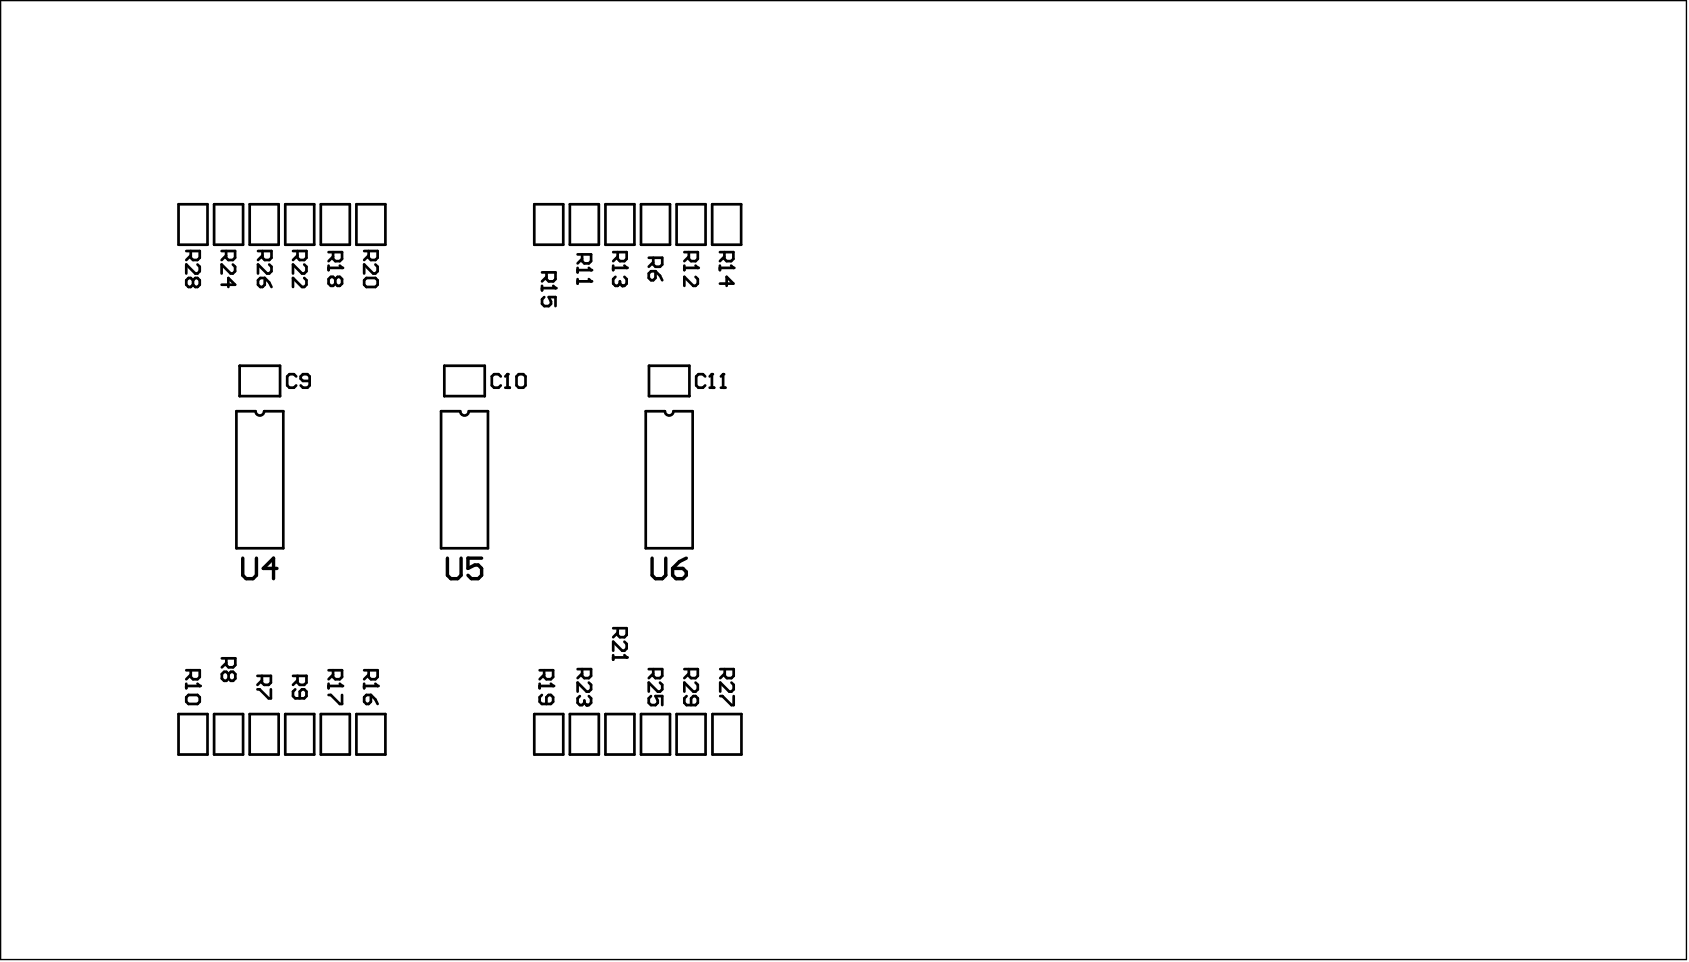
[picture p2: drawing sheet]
<svg xmlns="http://www.w3.org/2000/svg" width="417mm" height="237mm" viewBox="0 0 417 237" stroke-linecap="round" stroke-linejoin="round" font-family="sans-serif">
<path d="M.2 .2h416.2v236.6h-416.2z" fill="none" stroke="#000" stroke-width=".33"/>
<g fill="none" stroke="#000" stroke-width=".67">
<path d="M44.1 50.4h7.1v10h-7.1zM52.9 50.4h7.1v10h-7.1zM61.6 50.4h7.2v10h-7.2zM70.4 50.4h7.2v10h-7.2zM79.2 50.4h7.2v10h-7.2zM88 50.4h7.1v10h-7.1zM131.9 50.4h7.2v10h-7.2zM140.7 50.4h7.1v10h-7.1zM149.5 50.4h7.1v10h-7.1zM158.3 50.4h7.1v10h-7.1zM167 50.4h7.2v10h-7.2zM175.8 50.4h7.2v10h-7.2z"/>
<path d="M46 62h3.3v1.6l-.5 .6h-1.1l-.6-.6v-1.6M47.1 63.1l-1.1 1.1M47.7 69.2l.5-.6h.6l.5 .6v1.1l-.5 .5h-.6l-.5-.5M47.7 69.2l-.6-.6h-.6l-.5 .6v1.1l.5 .5h.6l.6-.5M47.7 69.2v1.1M48.8 65.3l.5 .5v1.1l-.5 .6h-.6l-2.2-2.2v2.2M54.7 62h3.3v1.6l-.5 .6h-1.1l-.6-.6v-1.6M54.7 70.3h3.3l-1.6-1.7v2.2M55.8 63.1l-1.1 1.1M57.5 65.3l.5 .5v1.1l-.5 .6h-.6l-2.2-2.2v2.2M63.7 62h3.3v1.6l-.5 .6h-1.1l-.6-.6v-1.6M64.3 68.6h1.1v1.7l-.6 .5h-.5l-.6-.5v-1.1z"/>
<path d="M64.8 63.1l-1.1 1.1M65.4 68.6l1.1 1.1 .5 1.1M66.5 65.3l.5 .5v1.1l-.5 .6h-.6l-2.2-2.2v2.2M72.3 62h3.4v1.6l-.6 .6h-1.1l-.6-.6v-1.6M73.4 63.1l-1.1 1.1M75.1 65.3l.6 .5v1.1l-.6 .6h-.5l-2.3-2.2v2.2M75.1 68.6l.6 .6v1.1l-.6 .5h-.5l-2.3-2.2v2.2M81.1 62.2h3.3v1.7l-.5 .5h-1.1l-.6-.5v-1.7M81.1 65.6v1.1M82.2 63.3l-1.1 1.1M82.8 68.9l.5-.6h.6l.5 .6v1.1l-.5 .5h-.6l-.5-.5M82.8 68.9l-.6-.6h-.5l-.6 .6v1.1l.6 .5h.5l.6-.5"/>
<path d="M82.8 68.9v1.1M83.9 65.6l.5 .5h-3.3M89.9 62h3.3v1.6l-.5 .6h-1.1l-.6-.6v-1.6M90.5 68.6h2.2l.5 .6v1.1l-.5 .5h-2.2l-.6-.5v-1.1zM91 63.1l-1.1 1.1M92.7 65.3l.5 .5v1.1l-.5 .6h-.6l-2.2-2.2v2.2M133.8 67.2h3.3v1.7l-.5 .5h-1.1l-.6-.5v-1.7M133.8 70.6v1.1M134.4 73.3l-.6 .6v1.1l.6 .5h1.1l.5-.5v-.6l-.5-1.1h1.6v2.2M134.9 68.3l-1.1 1.1M136.6 70.6l.5 .5h-3.3M142.6 62.8h3.3v1.6l-.5 .6h-1.1l-.6-.6v-1.6"/>
<path d="M142.6 66.1v1.1M142.6 68.9v1.1M143.7 63.9l-1.1 1.1M145.4 68.9l.5 .5h-3.3M145.4 66.1l.5 .6h-3.3M151.4 62.2h3.3v1.7l-.5 .5h-1.2l-.5-.5v-1.7M151.4 65.6v1.1M151.9 68.3l-.5 .6v1.1l.5 .5h.6l.5-.5M152.5 63.3l-1.1 1.1M153 69.4v.6M154.2 68.3l.5 .6v1.1l-.5 .5h-.6l-.6-.5M154.2 65.6l.5 .5h-3.3"/>
<path d="M160.2 63.6h3.3v1.7l-.6 .5h-1.1l-.5-.5v-1.7M160.7 66.9h1.1v1.7l-.5 .6h-.6l-.5-.6v-1.1zM161.3 64.7l-1.1 1.1M161.8 66.9l1.1 1.2 .6 1.1M169 62.2h3.3v1.7l-.6 .5h-1.1l-.5-.5v-1.7M169 65.6v1.1M170.1 63.3l-1.1 1.1M171.7 68.3l.6 .6v1.1l-.6 .5h-.5l-2.2-2.2v2.2M171.7 65.6l.6 .5h-3.3M177.7 62.2h3.4v1.7l-.6 .5h-1.1l-.6-.5v-1.7M177.7 65.6v1.1M177.7 70h3.4l-1.7-1.7v2.2"/>
<path d="M178.8 63.3l-1.1 1.1M180.5 65.6l.6 .5h-3.4M59.2 97.7v.1M59.2 90.3v7.4M59.2 97.8h9.9M59.2 90.3h9.9v7.4M59.2 90.3h.1M69.1 97.7v.1M73.1 92.9l-.5-.5h-1.1l-.6 .5v2.2l.6 .6h1.1l.5-.6M76.4 94h-1.6l-.6-.5v-.6l.6-.5h1.1l.5 .5v2.2l-.5 .6h-1.1l-.6-.6M109.7 90.3h10v7.4l-10 .1zM119.7 97.7v.1"/>
<path d="M123.6 92.9l-.5-.5h-1.1l-.6 .5v2.2l.6 .6h1.1l.5-.6M124.7 95.7h1.2M124.7 92.9l.6-.5v3.3M128.1 92.4h1.1l.5 .5v2.2l-.5 .6h-1.1l-.6-.6v-2.2zM160.2 97.7v.1M160.2 90.3v7.4M160.3 90.3h9.9v7.4l-10 .1M160.3 90.3h-.1M174.1 92.9l-.6-.5h-1.1l-.5 .5v2.2l.5 .6h1.1l.6-.6M175.2 95.7h1.1M175.2 92.9l.6-.5v3.3M178 95.7h1.1"/>
<path d="M178 92.9l.5-.5v3.3M58.4 101.5h4.7a1.06 1.06 0 0 0 1.1 1 1.06 1.06 0 0 0 1-1h4.7v33.8h-11.5zM108.9 101.5h4.7a1.06 1.06 0 0 0 1.1 1 1.06 1.06 0 0 0 1-1h4.8v33.8h-11.6zM159.4 101.5h4.8a1.06 1.06 0 0 0 1 1 1.06 1.06 0 0 0 1.1-1h4.7v33.8h-11.6zM151.4 155h3.3v1.7l-.5 .6h-1.2l-.5-.6v-1.7M152.5 156.2l-1.1 1.1M154.2 158.4l.5 .5v1.1l-.5 .6h-.6l-2.2-2.2v2.2M44.1 176.2h7.1v10h-7.1zM46 165.4h3.3v1.7l-.5 .5h-1.1l-.6-.5v-1.7M46 168.7v1.2M46.5 171.5h2.3l.5 .6v1.1l-.5 .5h-2.3l-.5-.5v-1.1zM47.1 166.5l-1.1 1.1"/>
<path d="M48.8 168.7l.5 .6h-3.3M52.9 176.2h7.1v10h-7.1zM54.8 162.5h3.3v1.6l-.6 .6h-1.1l-.5-.6v-1.6M55.9 163.6l-1.1 1.1M56.4 166.4l.6-.6h.5l.6 .6v1.1l-.6 .5h-.5l-.6-.5M56.4 166.4l-.5-.6h-.6l-.5 .6v1.1l.5 .5h.6l.5-.5M56.4 166.4v1.1M61.6 176.2h7.2v10h-7.2zM63.6 166.8h3.3v1.7l-.6 .5h-1.1l-.5-.5v-1.7M63.6 170.1h.5l2.2 2.2h.6v-2.2M64.7 167.9l-1.1 1.1M70.4 176.2h7.2v10h-7.2z"/>
<path d="M72.3 166.8h3.4v1.7l-.6 .5h-1.1l-.6-.5v-1.7M72.9 170.1l-.6 .6v1.1l.6 .5h2.2l.6-.5v-1.1l-.6-.6h-.5l-.6 .6v1.6M73.4 167.9l-1.1 1.1M79.2 176.2h7.2v10h-7.2zM81.1 165.4h3.3v1.7l-.5 .5h-1.1l-.6-.5v-1.7M81.1 171.5h.6l2.2 2.2h.5v-2.2M81.1 168.7v1.2M82.2 166.5l-1.1 1.1M83.9 168.7l.5 .6h-3.3M88 176.2h7.1v10h-7.1zM89.9 165.4h3.3v1.7l-.5 .5h-1.1l-.6-.5v-1.7M89.9 168.7v1.2"/>
<path d="M90.5 171.5h1.1v1.7l-.6 .5h-.5l-.6-.5v-1.1zM91 166.5l-1.1 1.1M91.6 171.5l1.1 1.1 .5 1.1M92.7 168.7l.5 .6h-3.3M131.9 176.2h7.2v10h-7.2zM133.2 165.4h3.4v1.7l-.6 .5h-1.1l-.6-.5v-1.7M133.2 168.7v1.2M133.8 171.5l-.6 .6v1.1l.6 .5h2.2l.6-.5v-1.1l-.6-.6h-.6l-.5 .6v1.6M134.3 166.5l-1.1 1.1M136 168.7l.6 .6h-3.4M140.7 176.2h7.1v10h-7.1zM142.6 165.1h3.3v1.7l-.5 .6h-1.1l-.6-.6v-1.7"/>
<path d="M143.2 171.8l-.6 .5v1.2l.6 .5h.5l.6-.5M143.7 166.2l-1.1 1.2M144.3 172.9v.6M145.4 168.5l.5 .5v1.1l-.5 .6h-.6l-2.2-2.2v2.2M145.4 171.8l.5 .5v1.2l-.5 .5h-.6l-.5-.5M149.5 176.2h7.1v10h-7.1zM151.4 161.7v1.1M154.2 161.7l.5 .6h-3.3M158.3 176.2h7.1v10h-7.1zM160.2 165.1h3.3v1.7l-.6 .6h-1.1l-.5-.6v-1.7M160.7 171.8l-.5 .5v1.2l.5 .5h1.1l.6-.5v-.6l-.6-1.1h1.7v2.2M161.3 166.2l-1.1 1.2"/>
<path d="M162.9 168.5l.6 .5v1.1l-.6 .6h-.5l-2.2-2.2v2.2M167 176.2h7.2v10h-7.2zM169 165.1h3.3v1.7l-.6 .6h-1.1l-.5-.6v-1.7M169.5 171.8l-.5 .5v1.2l.5 .5h2.2l.6-.5v-1.2l-.6-.5h-.5l-.6 .5v1.7M170.1 166.2l-1.1 1.2M171.7 168.5l.6 .5v1.1l-.6 .6h-.5l-2.2-2.2v2.2M175.9 176.2h7.2v10h-7.2zM177.8 165.1h3.3v1.7l-.5 .6h-1.1l-.6-.6v-1.7M177.8 171.8h.6l2.2 2.2h.5v-2.2M178.9 166.2l-1.1 1.2M180.6 168.5l.5 .5v1.1l-.5 .6h-.6l-2.2-2.2v2.2"/>
</g>
<path d="M59.9 137.7v4.3l.9 .8h1.7l.8-.8v-4.3M110.5 137.7v4.3l.8 .8h1.7l.8-.8v-4.3M118.9 137.7h-3.4v2.6l1.7-.9h.9l.8 .9v1.7l-.8 .8h-1.7l-.9-.8M161 137.7v4.3l.8 .8h1.7l.9-.8v-4.3M169.4 137.7l-1.7 .9-1.6 1.7M68.4 140.3h-3.4l2.5-2.6v5.1M166.1 140.3h2.5l.8 .8v.9l-.8 .8h-1.7l-.8-.8z" fill="none" stroke="#000" stroke-width=".85"/>
<g fill="#000">
<circle cx="84.4" cy="66.1" r=".33"/>
<circle cx="137.1" cy="71.1" r=".33"/>
<circle cx="145.9" cy="69.4" r=".33"/>
<circle cx="145.9" cy="66.7" r=".33"/>
<circle cx="153.6" cy="70.5" r=".33"/>
<circle cx="154.7" cy="66.1" r=".33"/>
<circle cx="172.3" cy="66.1" r=".33"/>
<circle cx="181.1" cy="66.1" r=".33"/>
<circle cx="125.3" cy="92.4" r=".33"/>
<circle cx="175.8" cy="92.4" r=".33"/>
<circle cx="178.5" cy="92.4" r=".33"/>
<circle cx="49.3" cy="169.3" r=".33"/>
<circle cx="84.4" cy="169.3" r=".33"/>
<circle cx="93.2" cy="169.3" r=".33"/>
<circle cx="136.6" cy="169.3" r=".33"/>
<circle cx="144.8" cy="174" r=".33"/>
<circle cx="154.7" cy="162.3" r=".33"/>
</g>
</svg>
